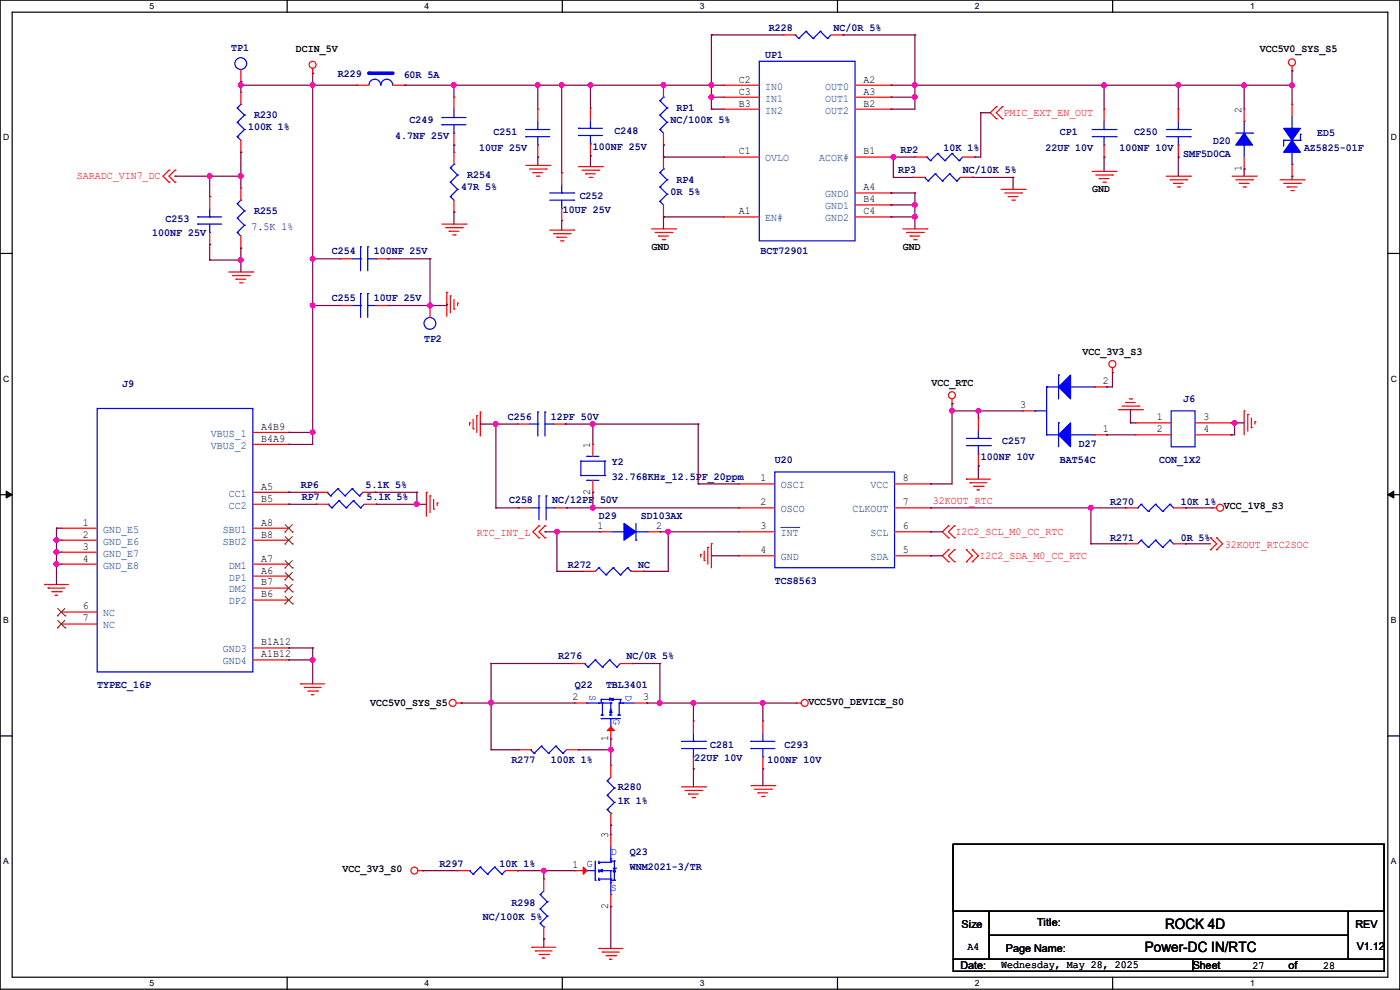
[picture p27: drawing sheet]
<svg xmlns="http://www.w3.org/2000/svg" width="297mm" height="210mm" viewBox="0 0 297 210" stroke-linecap="round" stroke-linejoin="round" font-family="sans-serif">
<defs><g id="words">
<g font-size="3">
<text x="247.2" y="197.1">ROCK 4D</text>
<text x="242.9" y="201.9">Power-DC IN/RTC</text>
</g>
<g font-size="2.3" fill="#00007f">
<text x="49.1" y="10.8">TP1</text>
<text x="163.1" y="6.5">R228</text>
<text x="176.8" y="6.5">NC/0R 5%</text>
<text x="71.7" y="16.4">R229</text>
<text x="85.6" y="16.6">60R 5A</text>
<text x="162.3" y="12.3">UP1</text>
<text x="143.6" y="23.5">RP1</text>
<text x="52.6" y="27.6">100K 1%</text>
<text x="53.9" y="25">R230</text>
<text x="83.9" y="29.6">4.7NF 25V</text>
<text x="86.9" y="26">C249</text>
<text x="104.7" y="28.6">C251</text>
<text x="130.3" y="28.3">C248</text>
<text x="142.3" y="26">NC/100K 5%</text>
<text x="224.8" y="28.6">CP1</text>
<text x="240.6" y="28.6">C250</text>
<text x="279.4" y="28.8">ED5</text>
<text x="101.6" y="32.1">10UF 25V</text>
<text x="125.8" y="31.9">100NF 25V</text>
<text x="191.1" y="32.4">RP2</text>
<text x="200.2" y="32.1">10K 1%</text>
<text x="221.8" y="32.1">22UF 10V</text>
<text x="237.5" y="32.1">100NF 10V</text>
<text x="251" y="33.4">SMF5D0CA</text>
<text x="257.3" y="30.6">D20</text>
<text x="276.6" y="32.1">AZ5825-01F</text>
<text x="97.8" y="40.3">47R 5%</text>
<text x="99.1" y="37.7">R254</text>
<text x="142.3" y="41.3">0R 5%</text>
<text x="143.6" y="38.7">RP4</text>
<text x="190.5" y="36.7">RP3</text>
<text x="204.3" y="36.7">NC/10K 5%</text>
<text x="35.1" y="47.1">C253</text>
<text x="53.9" y="45.3">R255</text>
<text x="119.4" y="45.1">10UF 25V</text>
<text x="123" y="42.3">C252</text>
<text x="32.3" y="50.2">100NF 25V</text>
<text x="53.4" y="48.9">7.5K 1%</text>
<text x="70.4" y="54">C254</text>
<text x="79.3" y="54">100NF 25V</text>
<text x="161.3" y="54">BCT72901</text>
<text x="70.4" y="63.9">C255</text>
<text x="79.3" y="63.9">10UF 25V</text>
<text x="90" y="72.5">TP2</text>
<text x="26" y="82.2">J9</text>
<text x="107.7" y="89">C256</text>
<text x="116.9" y="89">12PF 50V</text>
<text x="251" y="85.2">J6</text>
<text x="212.6" y="94.1">C257</text>
<text x="228.9" y="94.9">D27</text>
<text x="129.8" y="98.7">Y2</text>
<text x="129.8" y="101.7">32.768KHz_12.5PF_20ppm</text>
<text x="164.4" y="98.2">U20</text>
<text x="208.1" y="97.7">100NF 10V</text>
<text x="224.8" y="98.2">BAT54C</text>
<text x="245.9" y="98.2">CON_1X2</text>
<text x="63.8" y="103.5">RP6</text>
<text x="64.1" y="106">RP7</text>
<text x="77.5" y="103.5">5.1K 5%</text>
<text x="77.8" y="106">5.1K 5%</text>
<text x="108" y="106.8">C258</text>
<text x="117.1" y="106.8">NC/12PF 50V</text>
<text x="235.5" y="107.1">R270</text>
<text x="250.5" y="107.1">10K 1%</text>
<text x="127" y="110.1">D29</text>
<text x="135.9" y="110.1">SD103AX</text>
<text x="235.5" y="114.7">R271</text>
<text x="250.5" y="114.7">0R 5%</text>
<text x="120.4" y="120.5">R272</text>
<text x="135.4" y="120.5">NC</text>
<text x="164.4" y="123.8">TCS8563</text>
<text x="118.4" y="139.8">R276</text>
<text x="132.9" y="139.8">NC/0R 5%</text>
<text x="20.6" y="145.9">TYPEC_16P</text>
<text x="122" y="145.9">Q22</text>
<text x="128.6" y="145.9">TBL3401</text>
<text x="108.5" y="161.9">R277</text>
<text x="116.9" y="161.9">100K 1%</text>
<text x="147.4" y="161.4">22UF 10V</text>
<text x="150.7" y="158.6">C281</text>
<text x="162.9" y="161.9">100NF 10V</text>
<text x="166.4" y="158.6">C293</text>
<text x="131.1" y="167.5">R280</text>
<text x="131.1" y="170.6">1K 1%</text>
<text x="93.3" y="184">R297</text>
<text x="106" y="184">10K 1%</text>
<text x="133.6" y="181.5">Q23</text>
<text x="133.6" y="184.5">WNM2021-3/TR</text>
<text x="102.4" y="195.2">NC/100K 5%</text>
<text x="108.5" y="192.2">R298</text>
</g>
<g font-size="2.3">
<text x="62.8" y="11">DCIN_5V</text>
<text x="267.2" y="11">VCC5V0_SYS_S5</text>
<text x="156.8" y="17.5">C2</text>
<text x="183.2" y="17.5">A2</text>
<text x="156.8" y="20.1">C3</text>
<text x="156.8" y="22.6">B3</text>
<text x="183.2" y="20.1">A3</text>
<text x="183.2" y="22.6">B2</text>
<text x="263.4" y="23.9" transform="rotate(-90 263.4 23.9)">2</text>
<text x="156.8" y="32.8">C1</text>
<text x="183.2" y="32.8">B1</text>
<text x="183.2" y="40.4">A4</text>
<text x="231.7" y="40.8">GND</text>
<text x="263.4" y="36.4" transform="rotate(-90 263.4 36.4)">1</text>
<text x="156.8" y="45.5">A1</text>
<text x="183.2" y="42.9">B4</text>
<text x="183.2" y="45.5">C4</text>
<text x="138.2" y="53">GND</text>
<text x="191.6" y="53">GND</text>
<text x="229.7" y="75.3">VCC_3V3_S3</text>
<text x="197.7" y="81.9">VCC_RTC</text>
<text x="234" y="81.5">2</text>
<text x="216.4" y="86.6">3</text>
<text x="245.4" y="89.2">1</text>
<text x="255.3" y="89.2">3</text>
<text x="55.4" y="91.2">A4B9</text>
<text x="55.4" y="93.7">B4A9</text>
<text x="125.2" y="95" transform="rotate(-90 125.2 95)">1</text>
<text x="234" y="91.7">1</text>
<text x="245.4" y="91.7">2</text>
<text x="255.3" y="91.7">4</text>
<text x="55.4" y="103.9">A5</text>
<text x="55.4" y="106.4">B5</text>
<text x="125.2" y="104.9" transform="rotate(-90 125.2 104.9)">2</text>
<text x="161.3" y="102.1">1</text>
<text x="161.3" y="107.2">2</text>
<text x="191.6" y="107.2">7</text>
<text x="191.6" y="102.1">8</text>
<text x="17.6" y="111.5">1</text>
<text x="55.4" y="111.5">A8</text>
<text x="126.8" y="112.3">1</text>
<text x="139.2" y="112.3">2</text>
<text x="161.3" y="112.3">3</text>
<text x="191.6" y="112.3">6</text>
<text x="259.6" y="108.1">VCC_1V8_S3</text>
<text x="17.6" y="114">2</text>
<text x="17.6" y="116.6">3</text>
<text x="17.6" y="119.1">4</text>
<text x="55.4" y="119.1">A7</text>
<text x="55.4" y="114">B8</text>
<text x="161.3" y="117.3">4</text>
<text x="191.6" y="117.3">5</text>
<text x="55.4" y="121.7">A6</text>
<text x="55.4" y="124.2">B7</text>
<text x="17.6" y="129.3">6</text>
<text x="17.6" y="131.8">7</text>
<text x="55.4" y="126.7">B6</text>
<text x="55.4" y="136.9">B1A12</text>
<text x="55.4" y="139.4">A1B12</text>
<text x="78.5" y="149.7">VCC5V0_SYS_S5</text>
<text x="121.5" y="148.6">2</text>
<text x="136.4" y="148.6">3</text>
<text x="171.5" y="149.5">VCC5V0_DEVICE_S0</text>
<text x="129" y="157.3" transform="rotate(-90 129 157.3)">1</text>
<text x="129" y="177.8" transform="rotate(-90 129 177.8)">3</text>
<text x="72.7" y="185">VCC_3V3_S0</text>
<text x="121.5" y="184.1">1</text>
<text x="129" y="192.8" transform="rotate(-90 129 192.8)">2</text>
<text x="204" y="196.9">Size</text>
<text x="220" y="196.4">Title:</text>
<text x="287.6" y="196.9">REV</text>
<text x="205.3" y="201.5">A4</text>
<text x="213.4" y="202">Page Name:</text>
<text x="287.8" y="201.5">V1.12</text>
<text x="203.8" y="205.6">Date:</text>
<text x="212.4" y="205.4">Wednesday, May 28, 2025</text>
<text x="253" y="205.6">Sheet</text>
<text x="265.7" y="205.6">27</text>
<text x="273.3" y="205.6">of</text>
<text x="280.7" y="205.6">28</text>
</g>
<g font-size="2.3" fill="#003f7f">
<text x="162.3" y="19">IN0</text>
<text x="162.3" y="21.5">IN1</text>
<text x="175" y="19">OUT0</text>
<text x="175" y="21.5">OUT1</text>
<text x="162.3" y="24.1">IN2</text>
<text x="175" y="24.1">OUT2</text>
<text x="162.3" y="34.2">OVLO</text>
<text x="173.8" y="34.2">ACOK#</text>
<text x="175" y="41.9">GND0</text>
<text x="162.3" y="46.9">EN#</text>
<text x="175" y="44.4">GND1</text>
<text x="175" y="46.9">GND2</text>
<text x="44.7" y="92.7">VBUS_1</text>
<text x="44.7" y="95.2">VBUS_2</text>
<text x="48.6" y="105.4">CC1</text>
<text x="48.6" y="107.9">CC2</text>
<text x="165.7" y="103.6">OSCI</text>
<text x="184.7" y="103.6">VCC</text>
<text x="21.9" y="113">GND_E5</text>
<text x="47.3" y="113">SBU1</text>
<text x="165.7" y="108.7">OSCO</text>
<text x="165.7" y="113.7">INT</text>
<text x="180.9" y="108.7">CLKOUT</text>
<text x="184.7" y="113.7">SCL</text>
<text x="21.9" y="115.5">GND_E6</text>
<text x="21.9" y="118.1">GND_E7</text>
<text x="47.3" y="115.5">SBU2</text>
<text x="165.7" y="118.8">GND</text>
<text x="184.7" y="118.8">SDA</text>
<text x="21.9" y="120.6">GND_E8</text>
<text x="48.6" y="123.1">DP1</text>
<text x="48.6" y="120.6">DM1</text>
<text x="48.6" y="125.7">DM2</text>
<text x="21.9" y="130.8">NC</text>
<text x="48.6" y="128.2">DP2</text>
<text x="21.9" y="133.3">NC</text>
<text x="47.3" y="140.9">GND4</text>
<text x="47.3" y="138.4">GND3</text>
</g>
<g font-size="2.3" fill="#f00">
<text x="212.9" y="24.5">PMIC_EXT_EN_OUT</text>
<text x="16.3" y="38">SARADC_VIN7_DC</text>
<text x="197.9" y="107">32KOUT_RTC</text>
<text x="101.1" y="113.7">RTC_INT_L</text>
<text x="202.7" y="113.4">I2C2_SCL_M0_CC_RTC</text>
<text x="207.8" y="118.5">I2C2_SDA_M0_CC_RTC</text>
<text x="259.9" y="116.2">32KOUT_RTC2SOC</text>
</g>
<g font-size="2.3" fill="#00f">
<text x="125.1" y="147.4" transform="rotate(90 125.1 147.4)">S</text>
<text x="132.7" y="147.4" transform="rotate(90 132.7 147.4)">D</text>
<text x="130.2" y="152.4" transform="rotate(90 130.2 152.4)">G</text>
<text x="124.5" y="184">G</text>
<text x="129.6" y="181.5">D</text>
<text x="129.6" y="189.1">S</text>
</g>
<g font-size="1.8">
<text x="31.7" y="1.9">5</text>
<text x="90.1" y="1.9">4</text>
<text x="148.5" y="1.9">3</text>
<text x="206.8" y="1.9">2</text>
<text x="265.2" y="1.9">1</text>
<text x=".7" y="29.8">D</text>
<text x="295.1" y="29.8">D</text>
<text x=".7" y="80.9">C</text>
<text x="295.1" y="80.9">C</text>
<text x=".7" y="132.1">B</text>
<text x="295.1" y="132.1">B</text>
<text x=".7" y="183.3">A</text>
<text x="295.1" y="183.3">A</text>
<text x="31.7" y="209.2">5</text>
<text x="90.1" y="209.2">4</text>
<text x="148.5" y="209.2">3</text>
<text x="206.8" y="209.2">2</text>
<text x="265.2" y="209.2">1</text>
</g>
</g></defs>
<path d="M0 0h297v209.8h-297zM2.6 2.6h291.8v204.7h-291.8z" fill="none" stroke="#000" stroke-width=".25"/>
<g fill="#fff">
<path d="M31.8 .3h.9v2h-.9z"/>
<path d="M31.8 207.6h.9v2h-.9z"/>
</g>
<path d="M60.9 0v2.6M60.9 207.3v2.5" fill="none" stroke="#000" stroke-width=".25"/>
<g fill="#fff">
<path d="M90.1 .3h1v2h-1z"/>
<path d="M90.1 207.6h1v2h-1z"/>
</g>
<path d="M119.3 0v2.6M119.3 207.3v2.5" fill="none" stroke="#000" stroke-width=".25"/>
<g fill="#fff">
<path d="M148.5 .3h.9v2h-.9z"/>
<path d="M148.5 207.6h.9v2h-.9z"/>
</g>
<path d="M177.7 0v2.6M177.7 207.3v2.5" fill="none" stroke="#000" stroke-width=".25"/>
<g fill="#fff">
<path d="M206.8 .3h1v2h-1z"/>
<path d="M206.8 207.6h1v2h-1z"/>
</g>
<path d="M236.1 0v2.6M236.1 207.3v2.5" fill="none" stroke="#000" stroke-width=".25"/>
<g fill="#fff">
<path d="M265.2 .3h1v2h-1z"/>
<path d="M265.2 207.6h1v2h-1z"/>
<path d="M.7 28.2h1.2v1.9h-1.2z"/>
<path d="M295.1 28.2h1.2v1.9h-1.2z"/>
<path d="M.7 79.3h1.2v2h-1.2z"/>
<path d="M295.1 79.3h1.2v2h-1.2z"/>
</g>
<path d="M0 53.8h2.6M294.4 53.8h2.6" fill="none" stroke="#000" stroke-width=".25"/>
<g fill="#fff">
<path d="M.7 130.5h1.2v2h-1.2z"/>
<path d="M295.1 130.5h1.1v2h-1.1z"/>
</g>
<path d="M0 104.9h2.6M294.4 104.9h2.6" fill="none" stroke="#000" stroke-width=".25"/>
<path d="M1.3 104.2l1.3 .7-1.3 .8zM294.4 104.9l1.3-.7v1.5z" fill="#000" stroke="#000" stroke-width=".21"/>
<g fill="#fff">
<path d="M.7 181.7h1.2v2h-1.2z"/>
<path d="M295.1 181.7h1.1v2h-1.1z"/>
</g>
<path d="M0 156.1h2.6M294.4 156.1h2.6M202.2 179.1h91.5v14.2h-91.5zM202.2 193.3h7.6v10.2h-7.6zM209.8 193.3h76.2v5.1h-76.2zM209.8 198.4h76.2v5.1h-76.2zM286 193.3h7.7v10.2h-7.7zM202.2 203.5h50.8v2.5h-50.8zM253 203.5h40.7v2.5h-40.7z" fill="none" stroke="#000" stroke-width=".25"/>
<g fill="none" stroke="#f00" stroke-width=".25">
<path d="M51.1 19.6h.1M51.1 17.3h.1M51.1 14.8v2.5M51.1 19.6v2.5M66.3 15.5h.1M66.3 14.5v1M140.8 18.1h.1M140.8 18.1v2.5M153.5 18.1h.1M153.5 18.1h7.6M166.2 7.4h.1M166.2 7.4h2.5"/>
<path d="M176.3 7.4h2.6M178.9 7.4h.1M181.4 18.1h7.6M189 18.1h.1M274.1 15h.1M274.1 14v1M35.9 38.7h.1M35.9 36.1h.1M35.9 36.1l-1.3 1.3 1.3 1.3M37.1 38.7h.1M37.1 36.1h.1M37.1 36.1l-1.2 1.3 1.2 1.3"/>
<path d="M51.1 32.3h.1M51.1 39.9h.1M51.1 29.8v2.5M51.1 39.9v2.6M96.3 32.3h.1M96.3 20.6h.1M96.3 30.8h.1M96.3 20.6v2.6M96.3 28.2v2.6M96.3 32.3v2.5M111.5 35.1h5.1M112.3 35.9h3.6"/>
<path d="M113.1 36.6h.1M113.1 36.6h2M113.8 37.4h.5M114.1 23.2h.1M114.1 33.3h.1M114.1 23.2v2.5M114.1 30.8v2.5M114.3 37.4h.1M115.9 35.9h.1M116.6 35.1h.1M119.2 36.6h.1M119.2 36.6v2.6"/>
<path d="M122.7 35.3h5.1M123.5 36.1h3.5M124.2 36.9h.1M124.2 36.9h2.1M125 37.6h.5M125.3 22.9h.1M125.3 33.1h.1M125.3 22.9v2.5M125.3 30.5v2.6M125.5 37.6h.1M127 36.1h.1M127.8 35.3h.1"/>
<path d="M140.8 30.8h.1M140.8 33.3h.1M140.8 28.2v2.6M140.8 33.3v2.6M153.5 33.3h.1M153.5 20.6h.1M153.5 23.2h.1M153.5 33.3h7.6M153.5 20.6h7.6M153.5 23.2h7.6M181.4 33.3h7.6M181.4 20.6h7.6"/>
<path d="M181.4 23.2h7.6M189 33.3h.1M189 20.6h.1M189 23.2h.1M193.6 37.6h.1M193.6 37.6h2.5M194.1 33.3h.1M194.1 33.3h2.5M203.8 37.6h2.5M204.3 33.3h2.5M206.3 37.6h.1M206.8 33.3h.1"/>
<path d="M211.4 22.6h.1M211.4 25.2h.1M211.4 22.6l-1.3 1.3 1.3 1.3M212.6 25.2h.1M212.6 22.6h.1M212.6 22.6l-1.2 1.3 1.2 1.3M231.7 36.4h5.1M232.5 37.1h3.5M233.2 37.9h.1M233.2 37.9h2M234 38.7h.5M234.2 23.2h.1"/>
<path d="M234.2 33.3h.1M234.2 23.2v2.5M234.2 30.8v2.5M234.5 38.7h.1M236 37.1h.1M236.8 36.4h.1M247.4 37.4h5.1M248.2 38.1h3.6M249 38.9h.1M249 38.9h2M249.7 39.7h.5M250 23.2h.1"/>
<path d="M250 33.3h.1M250 23.2v2.5M250 30.8v2.5M250.2 39.7h.1M251.8 38.1h.1M252.5 37.4h.1M261.4 37.4h5.1M262.2 38.1h3.5M262.9 38.9h.1M262.9 38.9h2.1M263.7 39.7h.5M263.9 35.9h.1"/>
<path d="M263.9 23.2h.1M263.9 23.2v2.5M263.9 33.3v2.6M264.2 39.7h.1M265.7 38.1h.1M266.5 37.4h.1M271.6 38.1h5M272.3 38.9h3.6M273.1 39.7h.1M273.1 39.7h2M274.1 22.1h.1M274.1 37.4h.1"/>
<path d="M274.1 22.1v2.6M274.1 34.8v2.6M275.9 38.9h.1M276.6 38.1h.1M44.5 41.7h.1M44.5 51.9h.1M44.5 41.7v2.5M44.5 49.3v2.6M48.6 57.7h5M49.3 58.5h3.6M50.1 59.2h.1M50.1 59.2h2"/>
<path d="M50.8 60h.6M51.1 52.6h.1M51.1 50.1v2.5M51.4 60h.1M52.9 58.5h.1M53.6 57.7h.1M72.2 54.9h.1M72.2 54.9h2.5M79.8 54.9h2.5M82.3 54.9h.1M93.8 47.5h5M94.5 48.3h3.6"/>
<path d="M95.3 49.1h.1M95.3 49.1h2M96.1 49.8h.5M96.3 45h.1M96.3 42.5v2.5M96.6 49.8h.1M98.1 48.3h.1M98.8 47.5h.1M116.6 48.8h5.1M117.4 49.6h3.5M118.2 50.3h.1M118.2 50.3h2"/>
<path d="M118.9 51.1h.5M119.2 46.8h.1M119.2 44.2v2.6M119.4 51.1h.1M120.9 49.6h.1M121.7 48.8h.1M138.2 48.6h5.1M139 49.3h3.5M139.7 50.1h.1M139.7 50.1h2.1M140.5 50.8h.5M140.8 46h.1"/>
<path d="M140.8 43.5v2.5M141 50.8h.1M142.5 49.3h.1M143.3 48.6h.1M153.5 46h.1M153.5 46h7.6M181.4 40.9h7.6M181.4 46h7.6M181.4 43.5h7.6M189 40.9h.1M189 43.5h.1M189 46h.1"/>
<path d="M191.6 48.6h5M192.3 49.3h3.6M193.1 50.1h.1M193.1 50.1h2M193.8 50.8h.6M194.4 50.8h.1M195.9 49.3h.1M196.6 48.6h.1M212.4 40.2h5.1M213.1 40.9h3.6M213.9 41.7h.1M213.9 41.7h2"/>
<path d="M214.7 42.5h.5M215.2 42.5h.1M216.7 40.9h.1M217.5 40.2h.1M273.9 40.4h.5M274.4 40.4h.1M72.2 64.8h.1M72.2 64.8h2.5M79.8 64.8h2.5M82.3 64.8h.1M91.2 64.8h.1M91.2 64.8v2.6"/>
<path d="M94.8 62h.1M94.8 62v5.1M95.5 62.8h.1M95.5 62.8v3.5M96.3 65.6h.1M96.3 63.5v2.1M97.1 64.3h.1M97.1 64.3v.5M236 79h.1M236 78v1M53.6 91.7h7.7M53.6 94.3h7.7"/>
<path d="M61.3 91.7h.1M61.3 94.3h.1M99.6 89.7h.1M99.6 89.7v.5M100.4 91h.1M100.4 88.9v2.1M101.1 88.2h.1M101.1 88.2v3.5M101.9 87.4h.1M101.9 87.4v5.1M109.8 90h.1M109.8 90h2.5"/>
<path d="M117.4 90h2.5M119.9 90h.1M125.8 94.3h.1M125.8 94.3v2.5M202 85.6h.1M202 84.6v1M207.6 88.7h.1M207.6 98.8h.1M207.6 88.7v2.5M207.6 96.3v2.5M217 87.2h.1M217 87.2h2.5"/>
<path d="M232.2 92.2h2.5M232.2 82.1h2.5M234.7 92.2h.1M234.7 82.1h.1M237.3 86.9h5.1M238 86.1h3.6M238.8 85.4h.1M238.8 85.4h2M239.6 84.6h.5M240.1 84.6h.1M240.8 89.7h.1M240.8 92.2h.1"/>
<path d="M240.8 92.2h7.7M240.8 89.7h7.7M241.6 86.1h.1M242.4 86.9h.1M253.5 92.2h7.7M253.5 89.7h7.7M261.2 89.7h.1M261.2 92.2h.1M263.9 87.2h.1M263.9 87.2v5M264.7 87.9h.1M264.7 87.9v3.6"/>
<path d="M265.5 90.7h.1M265.5 88.7v2M266.2 89.5h.1M266.2 89.5v.5M13 112.1h.1M13 114.6h.1M13 117.1h.1M13 119.7h.1M13 119.7h7.6M13 112.1h7.6M13 114.6h7.6M13 117.1h7.6"/>
<path d="M53.6 107h7.7M53.6 104.4h7.7M53.6 119.7h7.7M53.6 112.1h7.7M53.6 114.6h7.7M61.3 104.4h.1M61.3 119.7h.1M61.3 112.1h.1M61.3 114.6h.1M61.3 107h.1M66.8 104.4h.1M66.8 104.4h2.6"/>
<path d="M67.1 107h.1M67.1 107h2.5M77 104.4h2.5M77.3 107h2.5M79.5 104.4h.1M79.8 107h.1M90.5 104.4h.1M90.5 104.4v5.1M91.2 105.2h.1M91.2 105.2v3.6M92 108h.1M92 106v2"/>
<path d="M92.8 106.7h.1M92.8 106.7v.5M110 107.7h.1M110 107.7h2.6M114.3 114.1h.1M114.3 111.5h.1M114.3 111.5l-1.2 1.3 1.2 1.3M115.6 114.1h.1M115.6 111.5h.1M115.6 111.5l-1.3 1.3 1.3 1.3M117.6 107.7h2.6M120.2 107.7h.1"/>
<path d="M125.8 104.4h.1M125.8 101.9v2.5M127.3 112.8h.1M127.3 112.8h2.5M137.5 112.8h2.5M140 112.8h.1M148.6 117.6h.1M148.6 117.6v.6M149.4 118.9h.1M149.4 116.9v2M150.2 116.1h.1M150.2 116.1v3.6"/>
<path d="M150.9 115.4h.1M150.9 115.4v5M156.8 102.7h.1M156.8 107.7h.1M156.8 112.8h.1M156.8 117.9h.1M156.8 107.7h7.6M156.8 112.8h7.6M156.8 102.7h7.6M156.8 117.9h7.6M189.8 107.7h7.6M189.8 112.8h7.6"/>
<path d="M189.8 102.7h7.6M189.8 117.9h7.6M197.4 117.9h.1M197.4 112.8h.1M197.4 107.7h.1M197.4 102.7h.1M201.2 116.6h.1M201.2 119.2h.1M201.2 111.5h.1M201.2 114.1h.1M201.2 116.6l-1.3 1.3 1.3 1.3M201.2 111.5l-1.3 1.3 1.3 1.3"/>
<path d="M202.5 119.2h.1M202.5 116.6h.1M202.5 114.1h.1M202.5 111.5h.1M202.5 116.6l-1.3 1.3 1.3 1.3M202.5 111.5l-1.3 1.3 1.3 1.3M205 101.6h.1M205 119.2h.1M205 116.6h.1M205 101.6h5.1M205 116.6l1.3 1.3-1.3 1.3M205.8 102.4h.1"/>
<path d="M205.8 102.4h3.5M206.3 119.2h.1M206.3 116.6h.1M206.3 116.6l1.3 1.3-1.3 1.3M206.5 103.2h2.1M207.3 103.9h.1M207.3 103.9h.5M208.6 103.2h.1M238.8 115.4h.1M238.8 107.7h.1M238.8 107.7h2.5M238.8 115.4h2.5"/>
<path d="M249 107.7h2.5M249 115.4h2.5M251.5 115.4h.1M251.5 107.7h.1M256.8 116.6h.1M256.8 114.1h.1M256.8 114.1l1.3 1.3-1.3 1.2M257.1 107.7h.1M257.1 107.7h1M258.1 116.6h.1M258.1 114.1h.1M258.1 114.1l1.3 1.3-1.3 1.2"/>
<path d="M9.4 124h.1M9.4 124h5.1M10.2 124.8h.1M10.2 124.8h3.6M11 125.5h2M11.7 126.3h.1M11.7 126.3h.5M13 125.5h.1M13 129.8h.1M13 132.4h.1M13 129.8h7.6M13 132.4h7.6"/>
<path d="M53.6 124.8h7.7M53.6 122.2h7.7M53.6 140h7.7M53.6 127.3h7.7M53.6 137.5h7.7M61.3 122.2h.1M61.3 140h.1M61.3 124.8h.1M61.3 127.3h.1M61.3 137.5h.1M123.7 121.2h.1M123.7 121.2h2.6"/>
<path d="M133.9 121.2h2.5M136.4 121.2h.1M63.8 145.1h.1M63.8 145.1h5.1M64.6 145.8h.1M64.6 145.8h3.5M65.3 146.6h2.1M66.1 147.4h.1M66.1 147.4h.5M67.4 146.6h.1M96.8 149.1h1M97.8 149.1h.1"/>
<path d="M110 159h.1M110 159h2.6M120.2 159h2.5M121.5 140.8h.1M121.5 140.8h2.5M122 149.1h.1M122 149.1h2.5M122.7 159h.1M129.6 156.8h.1M129.6 154.2v2.6M131.6 140.8h2.6M134.2 140.8h.1"/>
<path d="M134.7 149.1h2.5M137.2 149.1h.1M147.1 153h.1M147.1 153v2.5M161.8 153h.1M161.8 153v2.5M169 149.1h.1M169 149.1h1M129.6 177.1h.1M129.6 162.3h.1M129.6 175h.1M129.6 162.3v2.6"/>
<path d="M129.6 172.5v2.5M129.6 177.1v2.5M144.6 166.9h5M145.3 167.7h3.6M146.1 168.4h.1M146.1 168.4h2M146.9 169.2h.5M147.1 163.1h.1M147.1 160.6v2.5M147.4 169.2h.1M148.9 167.7h.1M149.6 166.9h.1"/>
<path d="M159.3 166.7h5.1M160.1 167.4h3.5M160.8 168.2h.1M160.8 168.2h2.1M161.6 169h.5M161.8 163.1h.1M161.8 160.6v2.5M162.1 169h.1M163.6 167.4h.1M164.4 166.7h.1M88.7 184.7h1M89.7 184.7h.1"/>
<path d="M97.1 184.7h.1M97.1 184.7h2.5M107.2 184.7h2.6M109.8 184.7h.1M115.4 186.5h.1M115.4 199.2h.1M115.4 186.5v2.5M115.4 196.6v2.6M122 184.7h.1M122 184.7h2.5M129.6 192.3h.1M129.6 189.8v2.5"/>
<path d="M112.8 201h.1M112.8 201h5.1M113.6 201.7h.1M113.6 201.7h3.5M114.3 202.5h2.1M115.1 203.2h.1M115.1 203.2h.5M116.4 202.5h.1M127 201.2h.1M127 201.2h5.1M127.8 202h.1M127.8 202h3.6"/>
<path d="M128.6 202.7h2M129.3 203.5h.1M129.3 203.5h.5M130.6 202.7h.1"/>
<circle cx="66.3" cy="13.7" r=".74"/>
<circle cx="274.1" cy="13.2" r=".74"/>
<circle cx="236" cy="77.2" r=".74"/>
<circle cx="202" cy="83.8" r=".74"/>
<circle cx="258.8" cy="107.7" r=".74"/>
<circle cx="96" cy="149.1" r=".74"/>
<circle cx="170.7" cy="149.1" r=".74"/>
<circle cx="87.9" cy="184.7" r=".74"/>
</g>
<g fill="none" stroke="#00f" stroke-width=".25">
<path d="M78.3 18.1a1.25 1.25 0 0 1 1.2-1.3 1.25 1.25 0 0 1 1.3 1.3M80.8 18.1a1.25 1.25 0 0 1 1.3-1.3 1.25 1.25 0 0 1 1.2 1.3M161.1 13h20.3v38.1h-20.3zM168.7 7.4h.1M168.7 7.4l.8 .8M169.5 8.2h.1M171 6.6h.1M171 6.6l1.5 1.6M171 6.6l-1.5 1.6M172.5 8.2h.1M174 6.6h.1M174 6.6l1.6 1.6"/>
<path d="M174 6.6l-1.5 1.6M175.6 8.2h.1M176.3 7.4l-.7 .8M50.3 29h.1M50.3 26h.1M50.3 22.9h.1M50.3 29l.8 .8M50.3 26l1.6 1.5M50.3 22.9l1.6 1.5M51.1 22.1h.1M51.1 22.1l-.8 .8M51.9 27.5h.1"/>
<path d="M51.9 24.4h.1M51.9 27.5l-1.6 1.5M51.9 24.4l-1.6 1.6M93.8 26.5h.1M93.8 24.9h.1M93.8 26.5h5M93.8 24.9h5M95.5 38.7h.1M95.5 35.6h.1M95.5 38.7l1.6 1.5M95.5 35.6l1.6 1.5M96.3 34.8h.1"/>
<path d="M96.3 28.2h.1M96.3 24.9h.1M96.3 34.8l-.8 .8M96.3 23.2v1.7M96.3 26.5v1.7M97.1 37.1h.1M97.1 37.1l-1.6 1.6M111.5 29h.1M111.5 27.5h.1M111.5 29h5.1M111.5 27.5h5.1M114.1 30.8h.1"/>
<path d="M114.1 27.5h.1M114.1 25.7v1.8M114.1 29v1.8M119.2 39.2v1.7M122.7 28.7h.1M122.7 27.2h.1M122.7 28.7h5.1M122.7 27.2h5.1M125.3 30.5h.1M125.3 27.2h.1M125.3 25.4v1.8M125.3 28.7v1.8"/>
<path d="M140 27.5h.1M140 24.4h.1M140 21.4h.1M140 39.7h.1M140 36.6h.1M140 27.5l.8 .7M140 24.4l1.5 1.6M140 21.4l1.5 1.5M140 39.7l1.5 1.5M140 36.6l1.5 1.5M140.8 20.6h.1M140.8 35.9h.1"/>
<path d="M140.8 20.6l-.8 .8M140.8 35.9l-.8 .7M141.5 26h.1M141.5 22.9h.1M141.5 38.1h.1M141.5 26l-1.5 1.5M141.5 22.9l-1.5 1.5M141.5 38.1l-1.5 1.6M196.1 37.6h.1M196.1 37.6l.8 .8M196.6 33.3h.1M196.6 33.3l.8 .8"/>
<path d="M196.9 38.4h.1M197.4 34.1h.1M198.4 36.9h.1M198.4 36.9l1.5 1.5M198.4 36.9l-1.5 1.5M198.9 32.6h.1M198.9 32.6l1.5 1.5M198.9 32.6l-1.5 1.5M199.9 38.4h.1M200.4 34.1h.1M201.5 36.9h.1M201.5 36.9l1.5 1.5"/>
<path d="M201.5 36.9l-1.6 1.5M202 32.6h.1M202 32.6l1.5 1.5M202 32.6l-1.6 1.5M203 38.4h.1M203.5 34.1h.1M203.8 37.6l-.8 .8M204.3 33.3l-.8 .8M231.7 29h5.1M231.7 27.5h5.1M234.2 30.8h.1M234.2 27.5h.1"/>
<path d="M234.2 25.7v1.8M234.2 29v1.8M236.8 29h.1M236.8 27.5h.1M247.4 29h5.1M247.4 27.5h5.1M250 30.8h.1M250 27.5h.1M250 25.7v1.8M250 29v1.8M252.5 29h.1M252.5 27.5h.1"/>
<path d="M262.2 28.2h3.5M263.9 30.8h.1M263.9 25.7h.1M263.9 25.7v2.5M263.9 30.8v2.5M265.7 28.2h.1M272.3 29.8h.1M272.3 29.8v1.2M272.3 29.8h3.6M274.1 27.2h.1M274.1 34.8h.1M274.1 24.7v2.5"/>
<path d="M274.1 32.3v2.5M275.9 29.8h.1M275.9 28.5h.1M275.9 28.5v1.3M42 47.5h.1M42 46h.1M42 47.5h5M42 46h5M44.5 49.3h.1M44.5 46h.1M44.5 44.2v1.8M44.5 47.5v1.8"/>
<path d="M50.3 49.3h.1M50.3 46.3h.1M50.3 43.2h.1M50.3 49.3l.8 .8M50.3 46.3l1.6 1.5M50.3 43.2l1.6 1.5M51.1 42.5h.1M51.1 42.5l-.8 .7M51.9 47.8h.1M51.9 44.7h.1M51.9 47.8l-1.6 1.5M51.9 44.7l-1.6 1.6"/>
<path d="M74.7 54.9h1.8M76.5 54.9h.1M76.5 52.4h.1M76.5 52.4v5M78 52.4h.1M78 54.9h1.8M78 52.4v5M79.8 54.9h.1M95.5 41.7h.1M95.5 41.7l.8 .8M97.1 40.2h.1M97.1 40.2l-1.6 1.5"/>
<path d="M116.6 42.5h5.1M116.6 40.9h5.1M119.2 44.2h.1M119.2 40.9h.1M119.2 42.5v1.7M121.7 42.5h.1M121.7 40.9h.1M140 42.7h.1M140 42.7l.8 .8M141.5 41.2h.1M141.5 41.2l-1.5 1.5M74.7 64.8h1.8"/>
<path d="M76.5 64.8h.1M76.5 62.3h.1M76.5 62.3v5.1M78 62.3h.1M78 62.3v5.1M78 64.8h1.8M79.8 64.8h.1M224.6 79.5h.1M224.6 79.5v5.1M20.6 86.7h33v55.8h-33zM112.3 90h1.8M114.1 90h.1"/>
<path d="M114.1 87.4h.1M114.1 87.4v5.1M115.6 87.4h.1M115.6 90h1.8M115.6 87.4v5.1M117.4 90h.1M123.2 97.8h.1M123.2 97.8h5.1M123.2 97.8v3.1M124.5 96.8h.1M124.5 96.8h2.5M128.3 97.8h.1"/>
<path d="M128.3 97.8v3.1M205 94.5h5.1M205 93h5.1M207.6 96.3h.1M207.6 93h.1M207.6 91.2v1.8M207.6 94.5v1.8M210.1 94.5h.1M210.1 93h.1M219.5 87.2h.1M219.5 87.2h2.5M222 82.1h.1"/>
<path d="M222 92.2h.1M222 82.1h2.6M222 92.2h2.6M222 82.1v10.1M224.6 89.7h.1M224.6 89.7v5.1M227.1 82.1h5.1M227.1 92.2h5.1M232.2 82.1h.1M232.2 92.2h.1M248.5 87.2h5v7.6h-5zM69.4 104.4h.1"/>
<path d="M69.4 104.4l.7 .8M69.6 107h.1M69.6 107l.8 .7M70.1 105.2h.1M70.4 107.7h.1M71.7 103.7h.1M71.7 103.7l1.5 1.5M71.7 103.7l-1.6 1.5M71.9 106.2h.1M71.9 106.2l1.5 1.5M71.9 106.2l-1.5 1.5M73.2 105.2h.1"/>
<path d="M73.4 107.7h.1M74.7 103.7h.1M74.7 103.7l1.5 1.5M74.7 103.7l-1.5 1.5M75 106.2h.1M75 106.2l1.5 1.5M75 106.2l-1.6 1.5M76.2 105.2h.1M76.5 107.7h.1M77 104.4l-.8 .8M77.3 107l-.8 .7M112.6 107.7h1.7"/>
<path d="M114.3 107.7h.1M114.3 105.2h.1M114.3 105.2v5.1M115.9 105.2h.1M115.9 107.7h1.7M115.9 105.2v5.1M117.6 107.7h.1M123.2 100.9h.1M123.2 100.9h5.1M124.5 101.9h.1M124.5 101.9h2.5M128.3 100.9h.1"/>
<path d="M129.8 112.8h2.6M132.4 112.8h.1M134.9 114.6h.1M134.9 111v3.6M134.9 112.8h2.6M137.5 112.8h.1M164.4 100.1h25.4v20.3h-25.4zM241.3 107.7h.1M242.1 114.6h.1M242.1 107h.1M242.1 114.6l-.8 .8M242.1 114.6l1.5 1.5"/>
<path d="M242.1 107l1.5 1.5M242.1 107l-.8 .7M243.6 116.1h.1M243.6 108.5h.1M245.2 114.6h.1M245.2 107h.1M245.2 114.6l-1.6 1.5M245.2 114.6l1.5 1.5M245.2 107l1.5 1.5M245.2 107l-1.6 1.5M246.7 116.1h.1M246.7 108.5h.1"/>
<path d="M248.2 114.6h.1M248.2 107h.1M248.2 114.6l-1.5 1.5M248.2 114.6l.8 .8M248.2 107l.8 .7M248.2 107l-1.5 1.5M249 115.4h.1M126.3 140h.1M126.3 140l1.5 1.5M126.3 140l-1.5 1.5M127 120.4h.1M127 120.4l-.7 .8"/>
<path d="M127 120.4l1.6 1.6M128.6 122h.1M129.3 140h.1M129.3 140l1.6 1.5M129.3 140l-1.5 1.5M130.1 120.4h.1M130.1 120.4l-1.5 1.6M130.1 120.4l1.5 1.6M131.6 122h.1M133.1 120.4h.1M133.1 120.4l-1.5 1.6M133.1 120.4l.8 .8"/>
<path d="M133.9 121.2h.1M112.6 159h.1M112.6 159l.7 .8M113.3 159.8h.1M114.9 158.3h.1M114.9 158.3l1.5 1.5M114.9 158.3l-1.6 1.5M116.4 159.8h.1M117.9 158.3h.1M117.9 158.3l1.5 1.5M117.9 158.3l-1.5 1.5M119.4 159.8h.1"/>
<path d="M120.2 159l-.8 .8M124 140.8h.1M124 140.8l.8 .7M124.5 149.1h.1M124.5 149.1h5.1M124.8 141.5h.1M127 149.1h.1M127.6 148.4h.1M127.6 151.7h.1M127.6 152.4h.1M127.6 148.4v.7M127.6 148.4h1.7"/>
<path d="M127.6 151.7h.5M127.6 152.4h4M127.8 141.5h.1M127.8 149.1h.1M127.8 149.1v2.6M129.3 151.7h.1M129.3 148.1h.1M129.3 151.7h.5M129.3 148.1v.5M129.6 154.2h.1M129.6 149.1h.1M129.6 151.2h.1"/>
<path d="M129.6 149.1v1.3M129.6 151.2v.5M129.6 152.4v1.8M130.1 148.4h1.5M130.9 141.5h.1M131.1 151.7h.1M131.1 151.7h.5M131.4 149.1h.1M131.4 151.7h.1M131.4 149.1h3.3M131.4 149.1v2.6M131.6 148.4h.1"/>
<path d="M131.6 149.1h.1M131.6 140.8l-.7 .7M131.6 148.4v.7M132.1 149.1h.1M144.6 158.8h5M144.6 157.3h5M147.1 157.3h.1M147.1 155.5v1.8M147.1 158.8v1.8M149.6 158.8h.1M149.6 157.3h.1M159.3 158.8h.1"/>
<path d="M159.3 157.3h.1M159.3 158.8h5.1M159.3 157.3h5.1M161.8 157.3h.1M161.8 155.5v1.8M161.8 158.8v1.8M128.8 165.7h.1M128.8 168.7h.1M128.8 171.7h.1M128.8 165.7l1.5 1.5M128.8 168.7l1.5 1.5M128.8 171.7l.8 .8"/>
<path d="M129.6 172.5h.1M129.6 179.6v3.3M129.6 164.9l-.8 .8M130.3 167.2h.1M130.3 170.2h.1M130.3 167.2l-1.5 1.5M130.3 170.2l-1.5 1.5M147.1 160.6h.1M161.8 160.6h.1M99.6 184.7h.1M99.6 184.7l.8 .8M100.4 185.5h.1"/>
<path d="M101.9 183.9h.1M101.9 183.9l1.5 1.6M101.9 183.9l-1.5 1.6M103.4 185.5h.1M104.9 183.9h.1M104.9 183.9l1.6 1.6M104.9 183.9l-1.5 1.6M106.5 185.5h.1M107.2 184.7l-.7 .8M114.6 189.8h.1M114.6 192.8h.1M114.6 195.9h.1"/>
<path d="M114.6 189.8l1.5 1.5M114.6 192.8l1.5 1.6M114.6 195.9l.8 .7M115.4 196.6h.1M115.4 189l-.8 .8M116.1 191.3h.1M116.1 194.4h.1M116.1 191.3l-1.5 1.5M116.1 194.4l-1.5 1.5M124.5 184.7h.1M124.5 184.7h1.8M126.3 186.7h.1"/>
<path d="M126.3 182.7v4M127 182.9h.1M127 185h.1M127 186.7h.1M127 183.2h.1M127 182.9h2.6M127 186.5h2.6M127 182.7v.5M127 184.4v.6M127 186.2v.5M127.8 184.7h1.8M129.6 182.9h.1"/>
<path d="M129.6 186.5h.1M129.6 187.2h.1M129.6 182.7h.1M129.6 184.7h.1M129.6 189.8h.1M129.6 182.2h.1M129.6 184.7v5.1M129.6 186.7h.7M129.6 182.7h.7M130.1 184.2h.5M130.3 186.7h.1M130.3 182.7h.1"/>
<path d="M130.3 182.7v1.5M130.3 185v1.7M130.6 184.2h.1"/>
<circle cx="51.1" cy="13.5" r="1.25"/>
<circle cx="91.2" cy="68.6" r="1.25"/>
</g>
<g fill="#00f" stroke="#00f" stroke-width=".25">
<path d="M127 184.7l.8-.3v.6z"/>
<path d="M130.3 184.2l.3 .8h-.5z"/>
<path d="M227.1 89.7v5.1l-2.5-2.6z" fill-rule="evenodd"/>
<path d="M227.1 79.5v5.1l-2.5-2.5z" fill-rule="evenodd"/>
<path d="M272.3 27.2h3.6l-1.8 2.6z" fill-rule="evenodd"/>
<path d="M274.1 29.8l1.8 2.5h-3.6z" fill-rule="evenodd"/>
<path d="M132.4 111l2.5 1.8-2.5 1.8z" fill-rule="evenodd"/>
<path d="M129.3 148.4l.8-.3v.5z" fill-rule="evenodd"/>
<path d="M129.6 150.4l.2 .8h-.5z" fill-rule="evenodd"/>
<path d="M263.9 28.2l1.8 2.6h-3.5z" fill-rule="evenodd"/>
</g>
<g fill="none" stroke="#7f3f00" stroke-width=".21">
<path d="M60.5 112.9h.1M60.5 115.4h.1M60.5 118.9l1.6 1.6M60.5 111.3l1.6 1.6M60.5 113.8l1.6 1.6M62 118.9l-1.5 1.6M62 111.3l-1.5 1.6M62 113.8l-1.5 1.6M62.1 112.9h.1M62.1 115.4h.1M12.2 130.6h.1M12.2 133.2h.1"/>
<path d="M12.2 129.1l1.6 1.5M12.2 131.6l1.6 1.6M13.8 129.1l-1.6 1.5M13.8 131.6l-1.6 1.6M13.8 130.6h.1M13.8 133.2h.1M60.5 123h.1M60.5 120.5h.1M60.5 125.6h.1M60.5 128.1h.1M60.5 121.5l1.6 1.5M60.5 124l1.6 1.6"/>
<path d="M60.5 126.5l1.6 1.6M62 121.5l-1.5 1.5M62 124l-1.5 1.6M62 126.5l-1.5 1.6M62.1 123h.1M62.1 120.5h.1M62.1 125.6h.1M62.1 128.1h.1"/>
</g>
<g fill="#f00" stroke="#f00" stroke-width=".25">
<path d="M123.7 183.9l.8 .8-.8 .8z"/>
<path d="M129.6 154.2l.7 .8h-1.5z"/>
</g>
<path d="M165.7 111.9h3.8M169.5 111.9h.1" fill="none" stroke="#003f7f" stroke-width=".21"/>
<path d="M78.3 15.5h5.1" fill="none" stroke="#00f" stroke-width=".76"/>
<circle cx="78.3" cy="15.5" r=".38" fill="#00f"/>
<path d="M75.7 18.1h.1M75.7 18.1h2.6M83.4 18.1h2.5M85.9 18.1h.1" fill="none" stroke="#f00" stroke-width=".25"/>
<g fill="none" stroke="#7f003f" stroke-width=".25">
<path d="M51.1 17.3h.1M51.1 18.1h.1M51.1 18.1h24.6M51.1 17.3v2.3M66.3 18.1h.1M66.3 15.5h.1M66.3 15.5v78.8h-5M85.9 18.1h.1M85.9 18.1h67.6M96.3 18.1h.1M96.3 18.1v2.5M114.1 18.1h.1"/>
<path d="M114.1 18.1v5.1M119.2 18.1h.1M119.2 18.1v18.5M125.3 18.1h.1M125.3 18.1v4.8M140.8 18.1h.1M150.9 18.1h.1M150.9 7.4h.1M150.9 7.4v15.8M150.9 7.4h15.3M178.9 7.4h.1M178.9 7.4h15.2"/>
<path d="M189 18.1h.1M189 18.1h85.1M194.1 18.1h.1M194.1 7.4h.1M194.1 7.4v15.8h-5.1M234.2 18.1h.1M234.2 18.1v5.1M250 18.1h.1M250 18.1v5.1M263.9 18.1h.1M263.9 18.1v5.1M274.1 15h.1"/>
<path d="M274.1 18.1h.1M274.1 15v7.1M37.1 37.4h.1M37.1 37.4h14M44.5 37.4h.1M44.5 37.4v4.3M51.1 32.3h.1M51.1 37.4h.1M51.1 32.3v7.6M96.3 30.8h.1M96.3 30.8v1.5M114.1 33.3h.1"/>
<path d="M114.1 33.3v1.8M125.3 33.1h.1M125.3 33.1v2.2M140.8 33.3h.1M140.8 30.8h.1M140.8 30.8v2.5M140.8 33.3h12.7M150.9 23.2h.1M150.9 20.6h.1M150.9 23.2h2.6M150.9 20.6h2.6M189 23.2h.1"/>
<path d="M189 20.6h.1M189 33.3h.1M189 20.6h5.1M189 33.3h5.1M189.5 37.6h.1M189.5 33.3h.1M189.5 37.6h4.1M189.5 33.3v4.3M194.1 20.6h.1M206.3 37.6h.1M206.3 37.6h8.6M206.8 33.3h.1"/>
<path d="M208.1 23.9h.1M208.1 23.9v9.4h-1.3M208.1 23.9h2M214.9 37.6h.1M214.9 37.6v2.6M234.2 33.3h.1M234.2 33.3v3.1M250 33.3h.1M250 33.3v4.1M263.9 35.9h.1M263.9 35.9v1.5M274.1 37.4h.1"/>
<path d="M274.1 37.4v.7M44.5 51.9h.1M44.5 55.2h.1M44.5 51.9v3.3M44.5 55.2h6.6M51.1 52.6h.1M51.1 55.2h.1M51.1 52.6v5.1M66.3 54.9h.1M66.3 54.9h5.9M82.3 54.9h.1M82.3 54.9h8.9"/>
<path d="M91.2 54.9h.1M91.2 54.9v9.9M96.3 45h.1M96.3 45v2.5M119.2 46.8h.1M119.2 46.8v2M140.8 46h.1M140.8 46v2.6M140.8 46h12.7M189 43.5h.1M189 40.9h.1M189 46h.1"/>
<path d="M189 46h5.1M189 43.5h5.1M189 40.9h5.1M194.1 43.5h.1M194.1 40.9h.1M194.1 46h.1M194.1 40.9v7.7M66.3 64.8h.1M66.3 64.8h5.9M82.3 64.8h.1M91.2 64.8h.1M94.8 64.6h.1"/>
<path d="M94.8 64.6v.2h-12.5M236 79h.1M236 79v3.1h-1.3M61.3 94.3h.1M61.3 91.7h.1M61.3 91.7h5M66.3 91.7h.1M101.9 90h.1M101.9 90h7.9M105.2 90h.1M105.2 90v17.7M119.9 90h.1"/>
<path d="M119.9 90h28.2M125.8 90h.1M125.8 90v4.3M148.1 90h.1M148.1 90v12.7M202 87.2h.1M202 85.6h.1M202 85.6v17.1h-4.6M202 87.2h15M207.6 98.8h.1M207.6 87.2h.1M207.6 87.2v1.5"/>
<path d="M207.6 98.8v2.8M234.7 92.2h.1M234.7 82.1h.1M234.7 92.2h6.1M239.8 86.9h.1M239.8 89.7h.1M239.8 89.7h1M239.8 86.9v2.8M261.2 89.7h.1M261.2 92.2h.1M261.2 89.7h2.7M261.9 89.7h.1"/>
<path d="M261.9 89.7v2.5h-.7M12 112.1h.1M12 114.6h.1M12 117.1h.1M12 119.7h.1M12 112.1h1M12 112.1v11.9M12 114.6h1M12 117.1h1M12 119.7h1M61.3 104.4h.1M61.3 107h.1"/>
<path d="M61.3 104.4h5.5M61.3 107h5.8M79.5 104.4h.1M79.5 104.4h8.9M79.8 107h.1M79.8 107h10.7M88.4 104.4h.1M88.4 107h.1M88.4 104.4v2.6M105.2 107.7h.1M105.2 107.7h4.8M115.6 112.8h.1"/>
<path d="M115.6 112.8h11.7M118.2 112.8h.1M118.2 112.8v8.4M120.2 107.7h.1M120.2 107.7h36.6M125.8 104.4h.1M125.8 107.7h.1M125.8 104.4v3.3M140 112.8h.1M140 112.8h16.8M141.8 112.8h.1M141.8 112.8v8.4h-5.4"/>
<path d="M148.1 102.7h.1M148.1 102.7h8.7M150.9 117.9h.1M150.9 117.9h5.9M197.4 107.7h.1M197.4 102.7h.1M197.4 117.9h.1M197.4 112.8h.1M197.4 107.7h41.4M197.4 117.9h2.5M197.4 112.8h2.5M231.4 107.7h.1"/>
<path d="M231.4 115.4h.1M231.4 107.7v7.7M231.4 115.4h7.4M251.5 107.7h.1M251.5 115.4h.1M251.5 107.7h5.6M251.5 115.4h5.3M61.3 137.5h.1M61.3 140h.1M61.3 137.5h5M61.3 140h5M66.3 137.5h.1"/>
<path d="M66.3 140h.1M66.3 137.5v7.6M118.2 121.2h.1M118.2 121.2h5.5M136.4 121.2h.1M97.8 149.1h.1M97.8 149.1h24.2M104.2 149.1h.1M104.2 159h.1M104.2 140.8h.1M104.2 140.8v18.2M104.2 159h5.8"/>
<path d="M104.2 140.8h17.3M122.7 159h.1M122.7 159h6.9M129.6 156.8h.1M129.6 159h.1M129.6 156.8v5.5M134.2 140.8h.1M134.2 140.8h5.8M137.2 149.1h.1M137.2 149.1h31.8M140 140.8h.1M140 149.1h.1"/>
<path d="M140 140.8v8.3M147.1 149.1h.1M147.1 149.1v3.9M161.8 149.1h.1M161.8 149.1v3.9M129.6 175h.1M129.6 175v2.1M147.1 163.1h.1M147.1 163.1v3.8M161.8 163.1h.1M161.8 163.1v3.6M89.7 184.7h.1"/>
<path d="M89.7 184.7h7.4M109.8 184.7h.1M109.8 184.7h12.2M115.4 184.7h.1M115.4 199.2h.1M115.4 184.7v1.8M115.4 199.2v1.8M129.6 192.3h.1M129.6 192.3v8.9"/>
</g>
<g fill="#f0f" stroke="#f0f" stroke-width=".25">
<circle cx="150.9" cy="20.6" r=".49"/>
<circle cx="150.9" cy="18.1" r=".49"/>
<circle cx="140.7" cy="18.1" r=".49"/>
<circle cx="194.1" cy="43.5" r=".49"/>
<circle cx="194.1" cy="46" r=".49"/>
<circle cx="194.1" cy="20.6" r=".49"/>
<circle cx="66.3" cy="140" r=".49"/>
<circle cx="12" cy="114.6" r=".49"/>
<circle cx="12" cy="117.1" r=".49"/>
<circle cx="12" cy="119.7" r=".49"/>
<circle cx="51.1" cy="55.1" r=".49"/>
<circle cx="51.1" cy="18.1" r=".49"/>
<circle cx="44.5" cy="37.4" r=".49"/>
<circle cx="51.1" cy="37.4" r=".49"/>
<circle cx="66.3" cy="91.7" r=".49"/>
<circle cx="66.3" cy="64.8" r=".49"/>
<circle cx="91.2" cy="64.8" r=".49"/>
<circle cx="66.3" cy="54.9" r=".49"/>
<circle cx="66.3" cy="18.1" r=".49"/>
<circle cx="114.1" cy="18.1" r=".49"/>
<circle cx="96.3" cy="18.1" r=".49"/>
<circle cx="125.2" cy="18.1" r=".49"/>
<circle cx="119.1" cy="18.1" r=".49"/>
<circle cx="234.2" cy="18.1" r=".49"/>
<circle cx="194.1" cy="18.1" r=".49"/>
<circle cx="263.9" cy="18.1" r=".49"/>
<circle cx="250" cy="18.1" r=".49"/>
<circle cx="88.4" cy="107" r=".49"/>
<circle cx="274.1" cy="18.1" r=".49"/>
<circle cx="189.5" cy="33.3" r=".49"/>
<circle cx="231.4" cy="107.7" r=".49"/>
<circle cx="202" cy="87.1" r=".49"/>
<circle cx="105.2" cy="89.9" r=".49"/>
<circle cx="125.8" cy="107.7" r=".49"/>
<circle cx="118.1" cy="112.8" r=".49"/>
<circle cx="141.8" cy="112.8" r=".49"/>
<circle cx="207.5" cy="87.1" r=".49"/>
<circle cx="125.8" cy="89.9" r=".49"/>
<circle cx="261.9" cy="89.7" r=".49"/>
<circle cx="140" cy="149.1" r=".49"/>
<circle cx="161.8" cy="149.1" r=".49"/>
<circle cx="147.1" cy="149.1" r=".49"/>
<circle cx="104.2" cy="149.1" r=".49"/>
<circle cx="115.3" cy="184.7" r=".49"/>
<circle cx="129.6" cy="159" r=".49"/>
</g>
<use href="#words"/>
</svg>
